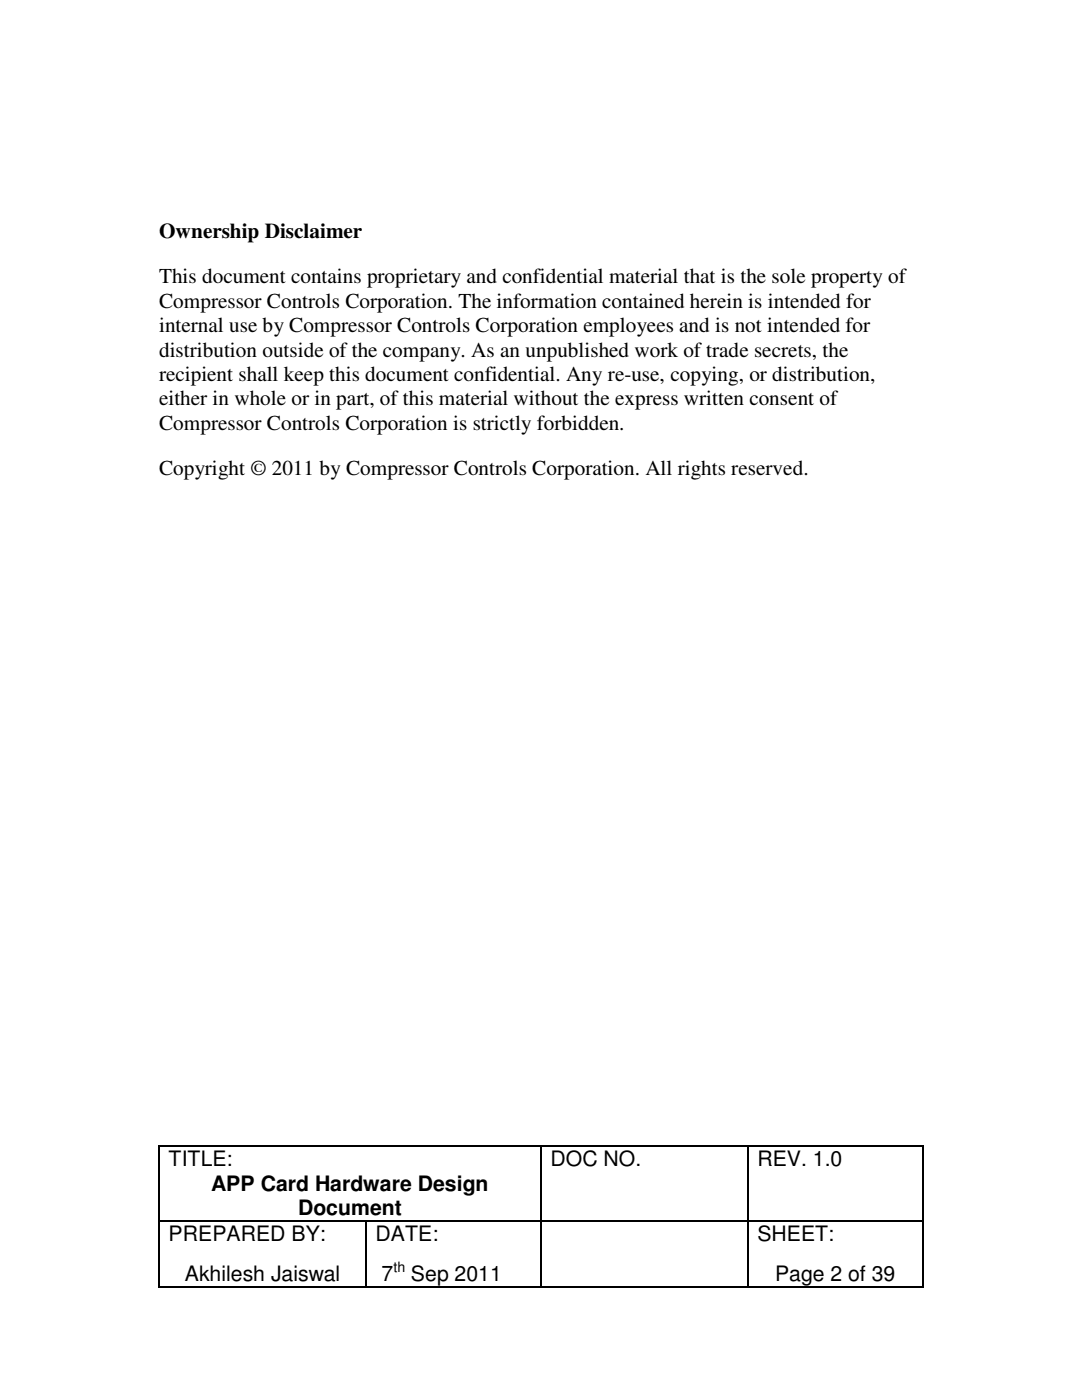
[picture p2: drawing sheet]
<svg xmlns="http://www.w3.org/2000/svg" width="216mm" height="279mm" viewBox="0 0 216 279" stroke-linecap="round" stroke-linejoin="round" font-family="sans-serif">
<defs><g id="words">
<g font-size="4.2">
<text x="31.7" y="47.5">Ownership Disclaimer</text>
<text x="31.7" y="56.6">This document contains proprietary and confidential material that is the sole property of</text>
<text x="31.7" y="61.4">Compressor Controls Corporation. The information contained herein is intended for</text>
<text x="31.7" y="66.3">internal use by Compressor Controls Corporation employees and is not intended for</text>
<text x="31.7" y="71.2">distribution outside of the company. As an unpublished work of trade secrets, the</text>
<text x="31.7" y="76">recipient shall keep this document confidential. Any re-use, copying, or distribution,</text>
<text x="31.7" y="80.9">either in whole or in part, of this material without the express written consent of</text>
<text x="31.7" y="85.8">Compressor Controls Corporation is strictly forbidden.</text>
<text x="31.7" y="94.9">Copyright © 2011 by Compressor Controls Corporation. All rights reserved.</text>
<text x="33.7" y="232.7">TITLE:</text>
<text x="109.9" y="232.7">DOC NO.</text>
<text x="151.1" y="232.7">REV. 1.0</text>
<text x="42.2" y="237.6">APP Card Hardware Design</text>
<text x="59.5" y="242.5">Document</text>
<text x="33.7" y="247.6">PREPARED BY:</text>
<text x="74.9" y="247.6">DATE:</text>
<text x="151.1" y="247.6">SHEET:</text>
<text x="36.9" y="255.7">Akhilesh Jaiswal</text>
<text x="76.1" y="255.7">7</text>
<text x="82" y="255.7">Sep 2011</text>
<text x="154.6" y="255.7">Page 2 of 39</text>
</g>
<text font-size="2.8" x="78.5" y="253.8">th</text>
</g></defs>
<g fill="#000">
<path d="M31.6 228.6h.3v.3h-.3zM107.8 228.6h.3v.3h-.3zM149.1 228.6h.3v.3h-.3zM184 228.6h.3v.3h-.3zM31.6 243.5h.3v.2h-.3zM31.6 256.7h.3v.3h-.3zM72.9 243.5h.3v.2h-.3zM72.9 256.7h.3v.3h-.3zM107.8 243.5h.3v.2h-.3zM107.8 256.7h.3v.3h-.3zM149.1 243.5h.3v.2h-.3zM149.1 256.7h.3v.3h-.3z"/>
<path d="M184 243.5h.3v.2h-.3zM184 256.7h.3v.3h-.3z"/>
</g>
<g fill="none" stroke="#000" stroke-width=".25">
<path d="M31.7 228.9v14.6M31.9 228.7h75.9M107.9 228.9v14.6M108.1 228.7h41M149.2 228.9v14.6M149.4 228.7h34.6M184.1 228.9v14.6M31.7 243.7v13M31.9 243.6h41M31.9 256.8h41M73 243.7v13M73.2 243.6h34.6"/>
<path d="M73.2 256.8h34.6M107.9 243.7v13M108.1 243.6h41M108.1 256.8h41M149.2 243.7v13M149.4 243.6h34.6M149.4 256.8h34.6M184.1 243.7v13"/>
</g>
<use href="#words"/>
</svg>
